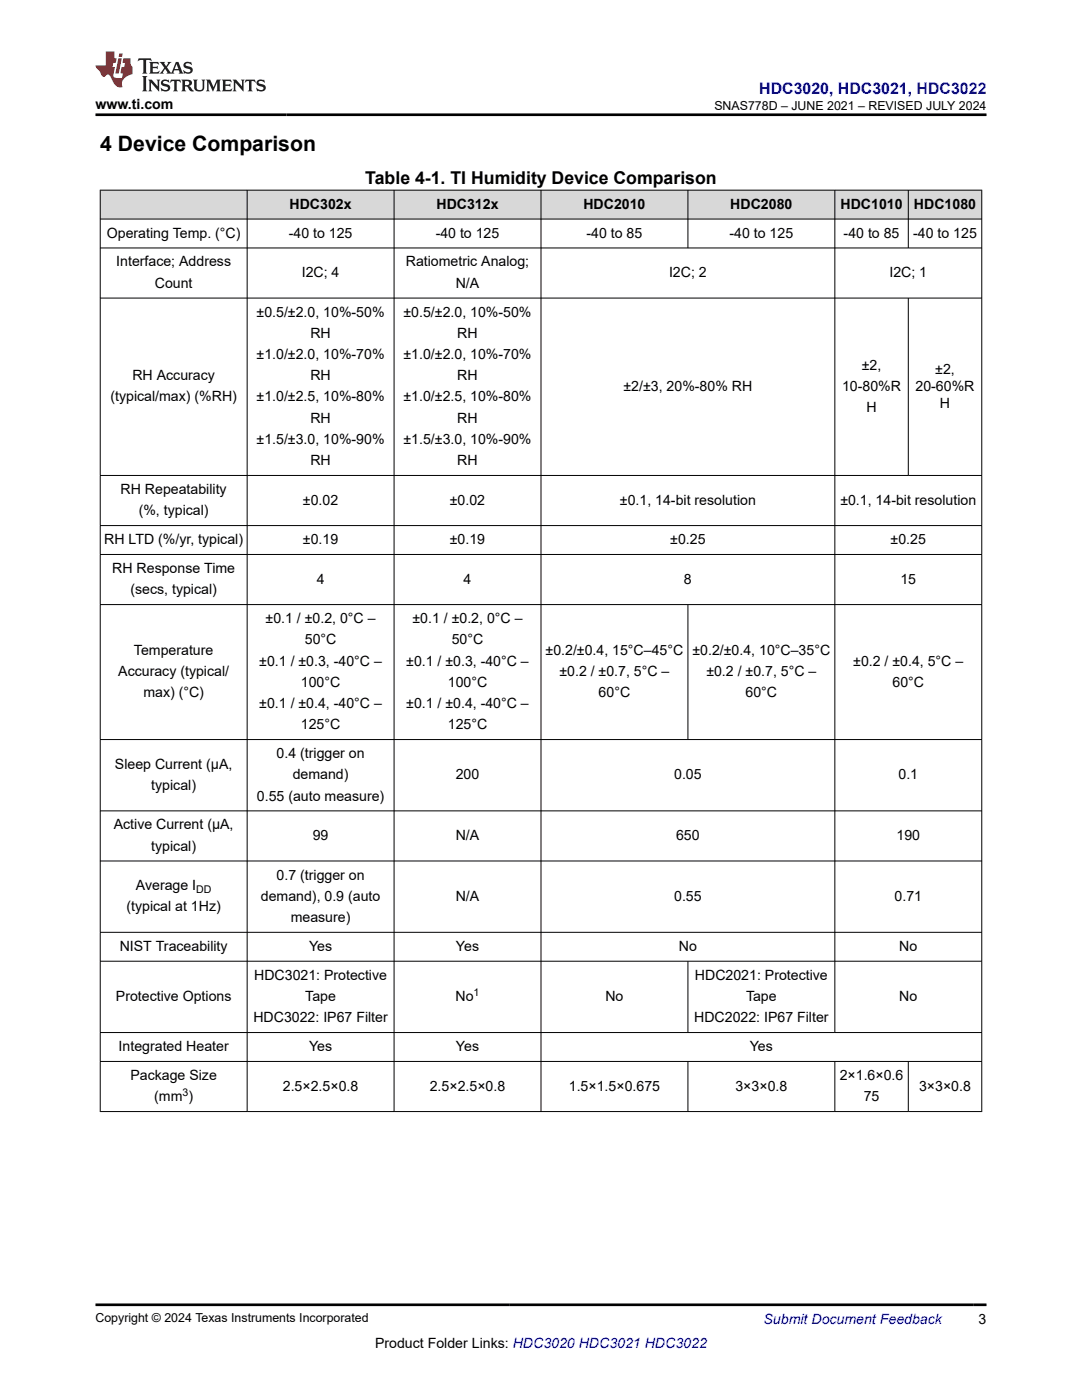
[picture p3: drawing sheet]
<svg xmlns="http://www.w3.org/2000/svg" width="216mm" height="279mm" viewBox="0 0 216 279" stroke-linecap="round" stroke-linejoin="round" font-family="sans-serif">
<defs><g id="words">
<text font-size="4.2" x="20" y="30.2">4 Device Comparison</text>
<text font-size="3.5" x="72.9" y="36.8">Table 4-1. TI Humidity Device Comparison</text>
<text font-size="3.2" fill="#00f" x="151.5" y="18.7">HDC3020, HDC3021, HDC3022</text>
<g font-size="2.8">
<text x="19.1" y="21.8">www.ti.com</text>
<text x="57.8" y="41.6">HDC302x</text>
<text x="87.1" y="41.6">HDC312x</text>
<text x="116.4" y="41.6">HDC2010</text>
<text x="145.7" y="41.6">HDC2080</text>
<text x="167.7" y="41.6">HDC1010</text>
<text x="182.4" y="41.6">HDC1080</text>
<text x="21.3" y="47.4">Operating Temp. (°C)</text>
<text x="57.6" y="47.4">-40 to 125</text>
<text x="86.9" y="47.4">-40 to 125</text>
<text x="117" y="47.4">-40 to 85</text>
<text x="145.6" y="47.4">-40 to 125</text>
<text x="168.3" y="47.4">-40 to 85</text>
<text x="182.2" y="47.4">-40 to 125</text>
<text x="23.2" y="53.2">Interface; Address</text>
<text x="81" y="53.2">Ratiometric Analog;</text>
<text x="30.9" y="57.4">Count</text>
<text x="60.2" y="55.3">I2C; 4</text>
<text x="90.9" y="57.4">N/A</text>
<text x="133.5" y="55.3">I2C; 2</text>
<text x="177.5" y="55.3">I2C; 1</text>
<text x="51.2" y="63.2">±0.5/±2.0, 10%-50%</text>
<text x="80.5" y="63.2">±0.5/±2.0, 10%-50%</text>
<text x="51.2" y="71.7">±1.0/±2.0, 10%-70%</text>
<text x="61.9" y="67.4">RH</text>
<text x="80.5" y="71.7">±1.0/±2.0, 10%-70%</text>
<text x="91.3" y="67.4">RH</text>
<text x="26.4" y="75.9">RH Accuracy</text>
<text x="61.9" y="75.9">RH</text>
<text x="91.3" y="75.9">RH</text>
<text x="172" y="73.8">±2,</text>
<text x="186.6" y="74.6">±2,</text>
<text x="22" y="80.1">(typical/max) (%RH)</text>
<text x="51.2" y="80.1">±1.0/±2.5, 10%-80%</text>
<text x="80.5" y="80.1">±1.0/±2.5, 10%-80%</text>
<text x="124.4" y="78">±2/±3, 20%-80% RH</text>
<text x="168" y="78">10-80%R</text>
<text x="172.9" y="82.2">H</text>
<text x="182.7" y="78">20-60%R</text>
<text x="187.6" y="81.4">H</text>
<text x="51.2" y="88.6">±1.5/±3.0, 10%-90%</text>
<text x="61.9" y="84.4">RH</text>
<text x="80.5" y="88.6">±1.5/±3.0, 10%-90%</text>
<text x="91.3" y="84.4">RH</text>
<text x="61.9" y="92.8">RH</text>
<text x="91.3" y="92.8">RH</text>
<text x="24.1" y="98.6">RH Repeatability</text>
<text x="60.5" y="100.7">±0.02</text>
<text x="89.8" y="100.7">±0.02</text>
<text x="123.7" y="100.7">±0.1, 14-bit resolution</text>
<text x="167.7" y="100.7">±0.1, 14-bit resolution</text>
<text x="27.7" y="102.8">(%, typical)</text>
<text x="20.8" y="108.6">RH LTD (%/yr, typical)</text>
<text x="60.5" y="108.6">±0.19</text>
<text x="89.8" y="108.6">±0.19</text>
<text x="133.7" y="108.6">±0.25</text>
<text x="177.7" y="108.6">±0.25</text>
<text x="22.4" y="114.4">RH Response Time</text>
<text x="26" y="118.6">(secs, typical)</text>
<text x="63.2" y="116.5">4</text>
<text x="92.5" y="116.5">4</text>
<text x="136.5" y="116.5">8</text>
<text x="179.7" y="116.5">15</text>
<text x="53" y="124.4">±0.1 / ±0.2, 0°C –</text>
<text x="82.3" y="124.4">±0.1 / ±0.2, 0°C –</text>
<text x="26.7" y="130.7">Temperature</text>
<text x="60.8" y="128.6">50°C</text>
<text x="90.1" y="128.6">50°C</text>
<text x="108.9" y="130.7">±0.2/±0.4, 15°C–45°C</text>
<text x="138.2" y="130.7">±0.2/±0.4, 10°C–35°C</text>
<text x="23.6" y="134.9">Accuracy (typical/</text>
<text x="51.7" y="132.8">±0.1 / ±0.3, -40°C –</text>
<text x="60" y="137.1">100°C</text>
<text x="81.1" y="132.8">±0.1 / ±0.3, -40°C –</text>
<text x="89.4" y="137.1">100°C</text>
<text x="111.6" y="134.9">±0.2 / ±0.7, 5°C –</text>
<text x="140.9" y="134.9">±0.2 / ±0.7, 5°C –</text>
<text x="170.3" y="132.8">±0.2 / ±0.4, 5°C –</text>
<text x="178.1" y="137.1">60°C</text>
<text x="28.6" y="139.2">max) (°C)</text>
<text x="51.7" y="141.3">±0.1 / ±0.4, -40°C –</text>
<text x="81.1" y="141.3">±0.1 / ±0.4, -40°C –</text>
<text x="119.5" y="139.2">60°C</text>
<text x="148.8" y="139.2">60°C</text>
<text x="60" y="145.5">125°C</text>
<text x="89.4" y="145.5">125°C</text>
<text x="22.9" y="153.4">Sleep Current (μA,</text>
<text x="55.2" y="151.3">0.4 (trigger on</text>
<text x="58.4" y="155.5">demand)</text>
<text x="90.9" y="155.5">200</text>
<text x="134.5" y="155.5">0.05</text>
<text x="179.3" y="155.5">0.1</text>
<text x="30.2" y="157.6">typical)</text>
<text x="51.3" y="159.8">0.55 (auto measure)</text>
<text x="22.7" y="165.5">Active Current (μA,</text>
<text x="62.4" y="167.6">99</text>
<text x="90.9" y="167.6">N/A</text>
<text x="134.9" y="167.6">650</text>
<text x="178.9" y="167.6">190</text>
<text x="30.2" y="169.8">typical)</text>
<text x="27.1" y="177.6">Average I</text>
<text x="52.1" y="179.8">demand), 0.9 (auto</text>
<text x="55.2" y="175.5">0.7 (trigger on</text>
<text x="90.9" y="179.8">N/A</text>
<text x="134.5" y="179.8">0.55</text>
<text x="178.5" y="179.8">0.71</text>
<text x="25.2" y="181.9">(typical at 1Hz)</text>
<text x="58" y="184">measure)</text>
<text x="23.9" y="189.8">NIST Traceability</text>
<text x="61.7" y="189.8">Yes</text>
<text x="91" y="189.8">Yes</text>
<text x="135.5" y="189.8">No</text>
<text x="179.4" y="189.8">No</text>
<text x="50.7" y="195.5">HDC3021: Protective</text>
<text x="138.7" y="195.5">HDC2021: Protective</text>
<text x="23.1" y="199.8">Protective Options</text>
<text x="50.6" y="204">HDC3022: IP67 Filter</text>
<text x="60.9" y="199.8">Tape</text>
<text x="90.9" y="199.8">No</text>
<text x="120.8" y="199.8">No</text>
<text x="138.5" y="204">HDC2022: IP67 Filter</text>
<text x="148.9" y="199.8">Tape</text>
<text x="179.4" y="199.8">No</text>
<text x="23.7" y="209.8">Integrated Heater</text>
<text x="61.7" y="209.8">Yes</text>
<text x="91" y="209.8">Yes</text>
<text x="149.6" y="209.8">Yes</text>
<text x="26" y="215.5">Package Size</text>
<text x="167.6" y="215.5">2×1.6×0.6</text>
<text x="30.8" y="219.8">(mm )</text>
<text x="56.4" y="217.6">2.5×2.5×0.8</text>
<text x="85.8" y="217.6">2.5×2.5×0.8</text>
<text x="113.5" y="217.6">1.5×1.5×0.675</text>
<text x="146.7" y="217.6">3×3×0.8</text>
<text x="172.3" y="219.8">75</text>
<text x="183.4" y="217.6">3×3×0.8</text>
<text x="74.9" y="269">Product Folder Links: HDC3020 HDC3021 HDC3022</text>
<text x="195.3" y="264.2">3</text>
</g>
<text font-size="2.8" fill="#00f" x="152.4" y="264.2">Submit Document Feedback</text>
<g font-size="2.5">
<text x="142.5" y="21.9">SNAS778D – JUNE 2021 – REVISED JULY 2024</text>
<text x="19.1" y="263.9">Copyright © 2024 Texas Instruments Incorporated</text>
</g>
<g font-size="2.1">
<text x="39.1" y="178.2">DD</text>
<text x="94.5" y="198.8">1</text>
<text x="36.4" y="218.8">3</text>
</g>
</g></defs>
<g fill="#d8d8d8">
<path d="M20 38h175.9v5.7h-175.9z" fill-rule="evenodd"/>
<path d="M20.1 38h29.2v5.7h-29.2z" fill-rule="evenodd"/>
<path d="M49.4 38h29.2v5.7h-29.2z" fill-rule="evenodd"/>
<path d="M78.7 38h29.2v5.7h-29.2z" fill-rule="evenodd"/>
<path d="M108 38h29.2v5.7h-29.2z" fill-rule="evenodd"/>
<path d="M137.3 38h29.2v5.7h-29.2z" fill-rule="evenodd"/>
<path d="M166.6 38h14.6v5.7h-14.6z" fill-rule="evenodd"/>
<path d="M181.3 38h14.5v5.7h-14.5z" fill-rule="evenodd"/>
</g>
<g fill="none" stroke="#000" stroke-width=".2">
<path d="M19.9 38h176.1M20 37.9v184M49.3 37.9v184M78.6 37.9v184M108 37.9v184M137.3 37.9v11.6M166.6 37.9v168.2M181.2 37.9v11.6M195.9 37.9v184M19.9 43.7h176.1M19.9 49.5h176.1M19.9 59.5h176.1"/>
<path d="M181.2 59.5v35.5M19.9 94.9h176.1M19.9 104.9h176.1M19.9 110.7h176.1M19.9 120.7h176.1M137.3 120.7v27M19.9 147.6h176.1M19.9 161.8h176.1M19.9 171.8h176.1M19.9 186.1h176.1M19.9 191.8h176.1M137.3 191.8v14.3"/>
<path d="M19.9 206.1h176.1M19.9 211.8h176.1M137.3 211.8v10.1M166.6 211.8v10.1M181.2 211.8v10.1M19.9 221.8h176.1"/>
</g>
<path d="M27.7 11.6l-.2 .6 .5-.2h.6v.1v2.2l-.2 .4h1l-.2-.4v-2.2v-.1h.5l.5 .2-.1-.6zM29.8 12.4l.2 .3v1.6l-.2 .4h1.9l.1-.6a1.08 1.08 0 0 1-1.3 .2v-.7h.6l.4 .2v-.7l-.4 .2h-.6v-.5l.2-.2a1 1 0 0 1 1 .3l-.1-.5zM31.8 12.4l1 1.1-1 1.2h.9l-.2-.2 .4-.8 .5 .8-.2 .2h1.6l-.2-.2 .1-.5h1l.1 .5-.1 .2h.9l-.2-.4-.8-1.9h-.5l-1 2.1-.8-1.1 .9-1h-.8l.2 .2-.5 .6-.3-.6 .1-.2zM35.2 12.8l.4 1h-.8zM36.8 12.5a.65 .65 0 0 0-.2 .7 .65 .65 0 0 0 .6 .5l.7 .1 .1 .3a.79 .79 0 0 1-.7 .4 .79 .79 0 0 1-.7-.5l.1 .7 .2-.1a.93 .93 0 0 0 1.1 0 .93 .93 0 0 0 .4-.9 1.46 1.46 0 0 0-1.2-.6l-.1-.3a1.09 1.09 0 0 1 1.2 .2l-.2-.6-.1 .1-.6-.2zM28.4 15.2l.2 .4v2.2l-.2 .4h1l-.2-.4v-2.2l.2-.4zM29.6 15.9l.2 .4v1.5l-.2 .4h.8l-.3-.4v-1.3l1.7 1.8v-2l.2-.4h-.8l.2 .2 .1 1.1-1.2-1.3zM32.3 16a.65 .65 0 0 0-.2 .8 .65 .65 0 0 0 .7 .4l.6 .2 .1 .2a.79 .79 0 0 1-.7 .4 .79 .79 0 0 1-.7-.5l.1 .7 .2-.1a.93 .93 0 0 0 1.1 .1 .93 .93 0 0 0 .4-1 1.46 1.46 0 0 0-1.2-.5l-.1-.4a1.09 1.09 0 0 1 1.2 .2l-.2-.6-.1 .1-.6-.1zM34.1 15.9l-.1 .6a.63 .63 0 0 1 .7-.3l.1 1.6-.3 .4h1l-.2-.4v-1.6a.66 .66 0 0 1 .8 .3l-.1-.6zM36.2 15.9l.2 .4v1.5l-.2 .4h.9l-.2-.2v-.7h.5l.1 .2a.79 .79 0 0 0 1.2 .6l-1-.9a.61 .61 0 0 0 .6-.6 .61 .61 0 0 0-.5-.7zM36.9 16.2h.2a.47 .47 0 0 1 .5 .1 .47 .47 0 0 1 .1 .5l-.2 .1-.6 .1zM38.5 15.9l.2 .2a2.27 2.27 0 0 0 .4 2 1.04 1.04 0 0 0 1.7-.7v-1.3l.2-.2h-.8l.2 .4v1.1a.6 .6 0 0 1-.6 .6 .6 .6 0 0 1-.6-.6v-1.1l.3-.4zM41.1 15.9l.2 .4v1.5l-.2 .4h.7l-.2-.4v-1.4l.9 1.9 .8-1.9v1.4l-.2 .4h1l-.3-.4v-1.5l.3-.4h-.8l-.7 1.5-.7-1.5zM44.3 15.9l.2 .4v1.5l-.2 .4h1.9l.1-.6a1.09 1.09 0 0 1-1.3 .2v-.7h.6l.4 .2v-.6l-.4 .2h-.6v-.6l.2-.1a1.01 1.01 0 0 1 1 .3l-.1-.6zM46.4 15.9l.3 .4v1.5l-.3 .4h.8l-.2-.4v-1.3l1.6 1.8v-2l.2-.4h-.7l.2 .2v1.1l-1.2-1.3zM49 15.9l-.1 .6a.63 .63 0 0 1 .8-.3v1.6l-.3 .4h1l-.2-.4v-1.6a.66 .66 0 0 1 .8 .3l-.1-.6zM51.4 16a.65 .65 0 0 0-.2 .8 .65 .65 0 0 0 .6 .4l.6 .2 .2 .2a.79 .79 0 0 1-.8 .4 .79 .79 0 0 1-.6-.5l.1 .7 .2-.1a.93 .93 0 0 0 1 .1 .93 .93 0 0 0 .5-1 1.46 1.46 0 0 0-1.3-.5l-.1-.4a1.09 1.09 0 0 1 1.3 .2l-.2-.6-.2 .1-.5-.1z" fill="#231f20"/>
<path d="M21.1 10.3v2.7h-2.1l.1 .4 .9 1a.95 .95 0 0 0 .9 .9 .59 .59 0 0 1 .6-.4 .59 .59 0 0 1 .5 .3l.4 .8a1.59 1.59 0 0 0 2.1 1.4 1.61 1.61 0 0 1 1-2.3l1-.3-.1-1.5a1.59 1.59 0 0 1-.4-1.7h-1.4l-.2 .9h.5l-.1 .9h-.5l-.2 .9v.3l.4 .1-.2 .9h-.6a.73 .73 0 0 1-1.1-.7l.3-1.5h-.5l.2-.9h.5l.2-.9h-.5v-1.3zM23.6 11.6l-.6 3.1h.7l.6-3.1zM23.8 10.7l-.1 .6h.7l.1-.6z" fill="#ed1c24"/>
<path d="M19.1 22.9h177.8M19.1 260.4h177.8" fill="none" stroke="#000" stroke-width=".53"/>
<use href="#words"/>
</svg>
